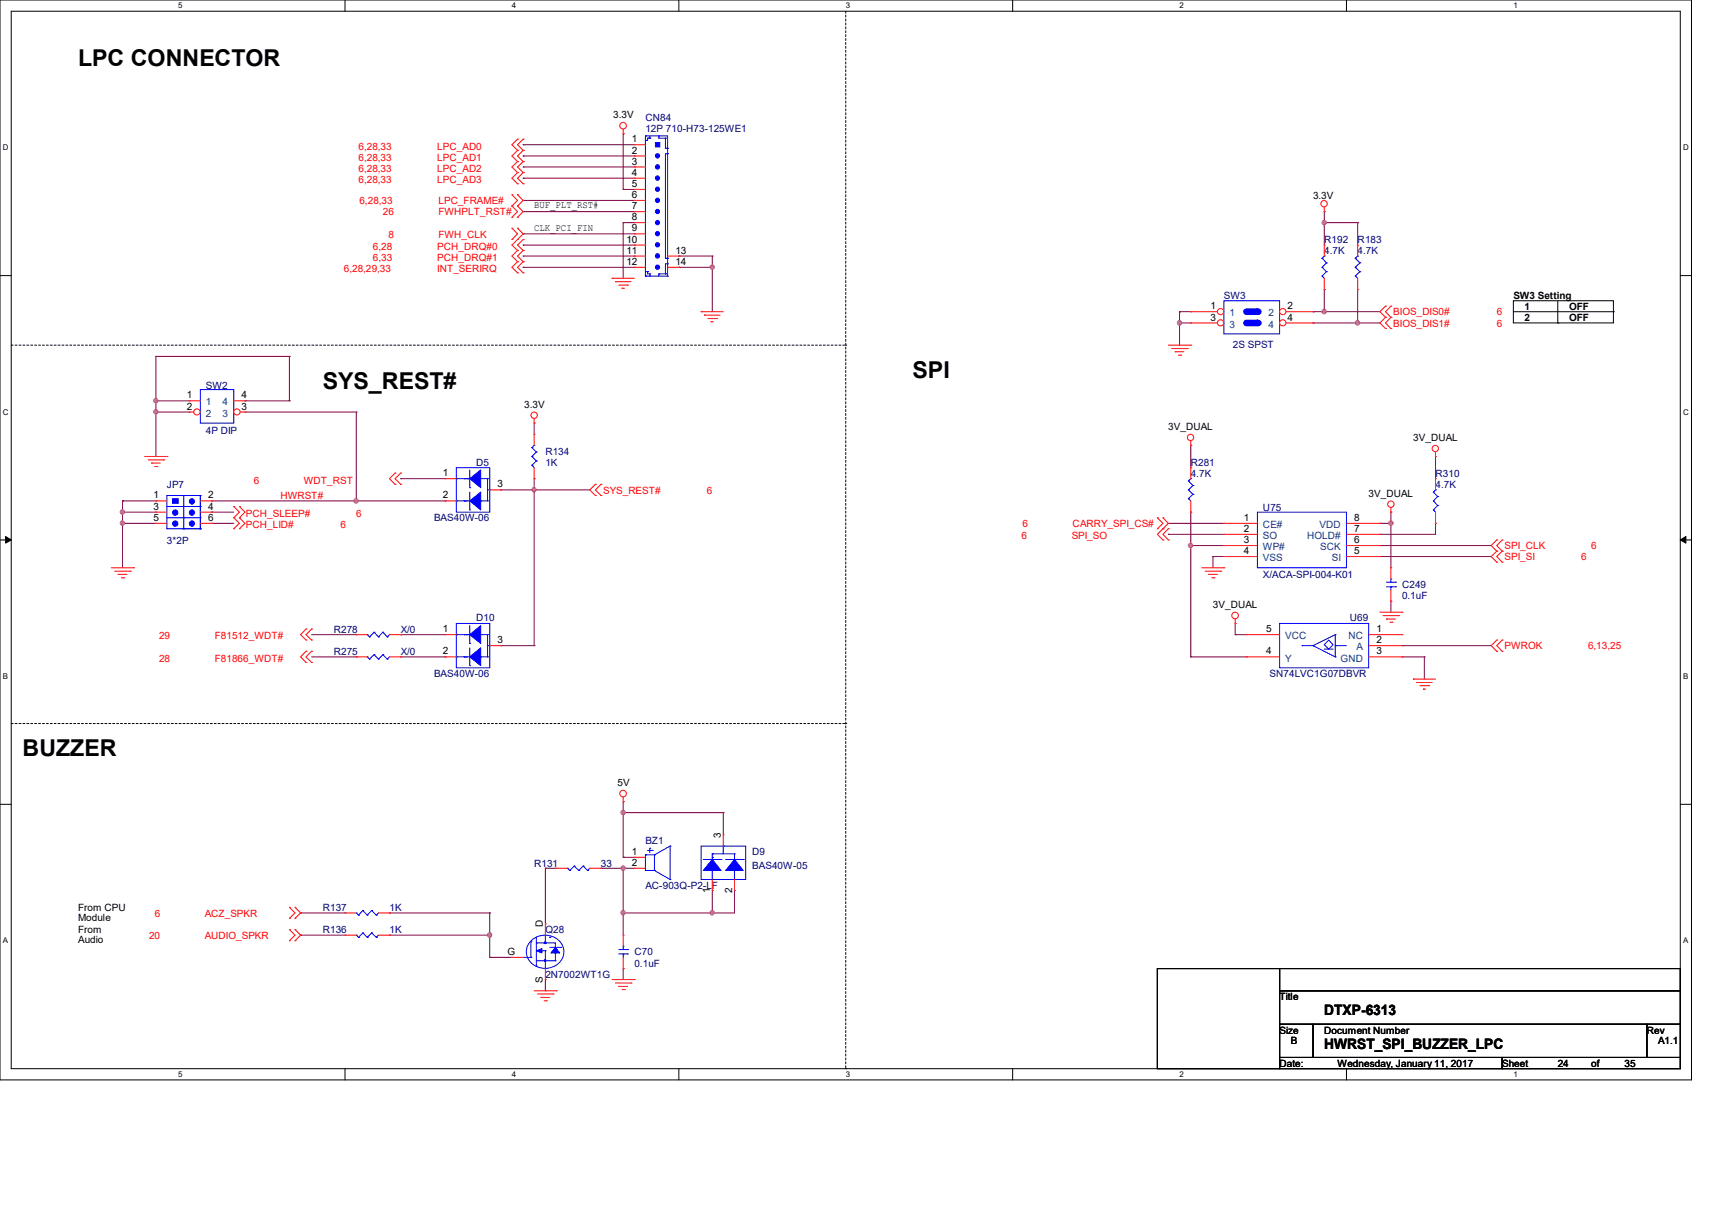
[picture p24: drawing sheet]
<svg xmlns="http://www.w3.org/2000/svg" width="297mm" height="210mm" viewBox="0 0 297 210" stroke-linecap="round" stroke-linejoin="round" font-family="sans-serif">
<defs><g id="words">
<g font-size="4">
<text x="13.5" y="11.5">LPC CONNECTOR</text>
<text x="158.3" y="65.5">SPI</text>
<text x="56" y="67.4">SYS_REST#</text>
<text x="3.9" y="131.1">BUZZER</text>
</g>
<g font-size="2.5">
<text x="229.7" y="176.1">DTXP-6313</text>
<text x="229.7" y="181.9">HWRST_SPI_BUZZER_LPC</text>
</g>
<g font-size="1.7">
<text x="106.4" y="20.5">3.3V</text>
<text x="109.6" y="24.7">1</text>
<text x="109.6" y="26.6">2</text>
<text x="109.6" y="28.5">3</text>
<text x="109.6" y="30.5">4</text>
<text x="109.6" y="32.4">5</text>
<text x="109.6" y="34.3">6</text>
<text x="227.8" y="34.5">3.3V</text>
<text x="92.7" y="36.2">BUF_PLT_RST#</text>
<text x="92.7" y="40">CLK_PCI_FIN</text>
<text x="109.6" y="36.3">7</text>
<text x="109.6" y="38.2">8</text>
<text x="109.6" y="40.1">9</text>
<text x="108.7" y="42.1">10</text>
<text x="108.7" y="44">11</text>
<text x="108.7" y="45.9">12</text>
<text x="117.2" y="44">13</text>
<text x="117.2" y="45.9">14</text>
<text x="210" y="53.6">1</text>
<text x="223.3" y="53.6">2</text>
<text x="262.6" y="51.8">SW3 Setting</text>
<text x="264.5" y="53.8">1</text>
<text x="272.2" y="53.8">OFF</text>
<text x="210" y="55.6">3</text>
<text x="223.3" y="55.6">4</text>
<text x="264.5" y="55.7">2</text>
<text x="272.2" y="55.7">OFF</text>
<text x="32.4" y="71">2</text>
<text x="32.4" y="69.1">1</text>
<text x="41.9" y="71">3</text>
<text x="41.9" y="69.1">4</text>
<text x="90.9" y="70.7">3.3V</text>
<text x="202.7" y="74.6">3V_DUAL</text>
<text x="245.2" y="76.5">3V_DUAL</text>
<text x="76.8" y="82.6">1</text>
<text x="26.6" y="86.4">1</text>
<text x="26.6" y="88.4">3</text>
<text x="36.1" y="86.4">2</text>
<text x="36.1" y="88.4">4</text>
<text x="76.8" y="86.4">2</text>
<text x="86.3" y="84.5">3</text>
<text x="237.4" y="86.2">3V_DUAL</text>
<text x="26.6" y="90.3">5</text>
<text x="36.1" y="90.3">6</text>
<text x="215.8" y="90.3">1</text>
<text x="215.8" y="92.2">2</text>
<text x="215.8" y="94.2">3</text>
<text x="234.9" y="94.2">6</text>
<text x="234.9" y="92.2">7</text>
<text x="234.9" y="90.3">8</text>
<text x="215.8" y="96.1">4</text>
<text x="234.9" y="96.1">5</text>
<text x="210.4" y="105.5">3V_DUAL</text>
<text x="76.8" y="109.6">1</text>
<text x="76.8" y="113.5">2</text>
<text x="86.3" y="111.5">3</text>
<text x="219.7" y="109.6">5</text>
<text x="219.7" y="113.5">4</text>
<text x="238.8" y="109.6">1</text>
<text x="238.8" y="111.5">2</text>
<text x="238.8" y="113.5">3</text>
<text x="107.1" y="136.4">5V</text>
<text x="109.6" y="148.2">1</text>
<text x="125" y="145.4" transform="rotate(-90 125 145.4)">3</text>
<text x="109.6" y="150.2">2</text>
<text x="123.1" y="154.9" transform="rotate(-90 123.1 154.9)">1</text>
<text x="127" y="154.9" transform="rotate(-90 127 154.9)">2</text>
<text x="13.5" y="161.8">From</text>
<text x="13.5" y="158">From CPU</text>
<text x="13.5" y="159.8">Module</text>
<text x="94.2" y="160.8" transform="rotate(-90 94.2 160.8)">D</text>
<text x="13.5" y="163.6">Audio</text>
<text x="88.1" y="165.6">G</text>
<text x="94.2" y="170.5" transform="rotate(-90 94.2 170.5)">S</text>
<text x="222" y="173.4">Title</text>
<text x="222" y="179.2">Size</text>
<text x="229.7" y="179.2">Document Number</text>
<text x="285.7" y="179.2">Rev</text>
<text x="222" y="185">Date:</text>
<text x="223.9" y="181.1">B</text>
<text x="232.1" y="185">Wednesday, January 11, 2017</text>
<text x="260.6" y="185">Sheet</text>
<text x="270.2" y="185">24</text>
<text x="276" y="185">of</text>
<text x="281.8" y="185">35</text>
<text x="287.6" y="181.1">A1.1</text>
</g>
<g font-size="1.7" fill="#000080">
<text x="112" y="20.9">CN84</text>
<text x="112" y="22.9">12P 710-H73-125WE1</text>
<text x="229.7" y="42.2">R192</text>
<text x="229.7" y="44.1">4.7K</text>
<text x="235.5" y="42.2">R183</text>
<text x="235.5" y="44.1">4.7K</text>
<text x="212.3" y="51.8">SW3</text>
<text x="213.9" y="60.3">2S SPST</text>
<text x="35.7" y="67.4">SW2</text>
<text x="35.7" y="75.2">4P DIP</text>
<text x="82.6" y="80.8">D5</text>
<text x="94.6" y="78.8">R134</text>
<text x="94.6" y="80.8">1K</text>
<text x="206.6" y="80.8">R281</text>
<text x="206.6" y="82.7">4.7K</text>
<text x="249" y="82.7">R310</text>
<text x="29" y="84.6">JP7</text>
<text x="219.1" y="88.7">U75</text>
<text x="249" y="84.6">4.7K</text>
<text x="29" y="94.3">3*2P</text>
<text x="75.3" y="90.4">BAS40W-06</text>
<text x="219.1" y="100.3">X/ACA-SPI-004-K01</text>
<text x="82.6" y="107.8">D10</text>
<text x="234.2" y="107.8">U69</text>
<text x="243.2" y="102">C249</text>
<text x="243.2" y="103.9">0.1uF</text>
<text x="57.9" y="109.7">R278</text>
<text x="57.9" y="113.6">R275</text>
<text x="69.5" y="109.7">X/0</text>
<text x="69.5" y="113.6">X/0</text>
<text x="75.3" y="117.4">BAS40W-06</text>
<text x="220.3" y="117.4">SN74LVC1G07DBVR</text>
<text x="112" y="146.4">BZ1</text>
<text x="130.5" y="148.3">D9</text>
<text x="92.7" y="150.3">R131</text>
<text x="104.3" y="150.3">33</text>
<text x="112" y="154.1">AC-903Q-P2-LF</text>
<text x="130.5" y="150.7">BAS40W-05</text>
<text x="56" y="158">R137</text>
<text x="56" y="161.8">R136</text>
<text x="67.6" y="158">1K</text>
<text x="67.6" y="161.8">1K</text>
<text x="94.6" y="161.8">Q28</text>
<text x="110.1" y="165.7">C70</text>
<text x="110.1" y="167.6">0.1uF</text>
<text x="94.6" y="169.6">2N7002WT1G</text>
</g>
<g font-size="1.7" fill="#f00">
<text x="62.2" y="25.9">6,28,33</text>
<text x="62.2" y="27.9">6,28,33</text>
<text x="62.2" y="29.8">6,28,33</text>
<text x="75.9" y="25.9">LPC_AD0</text>
<text x="75.9" y="27.9">LPC_AD1</text>
<text x="75.9" y="29.8">LPC_AD2</text>
<text x="62.2" y="31.7">6,28,33</text>
<text x="62.4" y="35.4">6,28,33</text>
<text x="75.9" y="31.7">LPC_AD3</text>
<text x="76.1" y="35.4">LPC_FRAME#</text>
<text x="66.4" y="37.3">26</text>
<text x="67.4" y="41.2">8</text>
<text x="76.1" y="37.3">FWHPLT_RST#</text>
<text x="76.1" y="41.2">FWH_CLK</text>
<text x="59.6" y="47.2">6,28,29,33</text>
<text x="64.7" y="43.3">6,28</text>
<text x="64.7" y="45.3">6,33</text>
<text x="75.9" y="43.3">PCH_DRQ#0</text>
<text x="75.9" y="45.3">PCH_DRQ#1</text>
<text x="75.9" y="47.2">INT_SERIRQ</text>
<text x="241.7" y="54.7">BIOS_DIS0#</text>
<text x="241.7" y="56.6">BIOS_DIS1#</text>
<text x="259.7" y="54.7">6</text>
<text x="259.7" y="56.6">6</text>
<text x="44" y="83.9">6</text>
<text x="52.7" y="83.9">WDT_RST</text>
<text x="42.7" y="89.7">PCH_SLEEP#</text>
<text x="48.6" y="86.5">HWRST#</text>
<text x="61.8" y="89.7">6</text>
<text x="104.6" y="85.6">SYS_REST#</text>
<text x="122.6" y="85.6">6</text>
<text x="42.7" y="91.6">PCH_LID#</text>
<text x="59.1" y="91.6">6</text>
<text x="177.2" y="93.5">6</text>
<text x="177.4" y="91.4">6</text>
<text x="185.9" y="93.5">SPI_SO</text>
<text x="186.1" y="91.4">CARRY_SPI_CS#</text>
<text x="261" y="95.2">SPI_CLK</text>
<text x="276.1" y="95.2">6</text>
<text x="261" y="97.2">SPI_SI</text>
<text x="274.3" y="97.2">6</text>
<text x="27.6" y="110.9">29</text>
<text x="37.3" y="110.9">F81512_WDT#</text>
<text x="261" y="112.6">PWROK</text>
<text x="275.5" y="112.6">6,13,25</text>
<text x="27.6" y="114.8">28</text>
<text x="37.3" y="114.8">F81866_WDT#</text>
<text x="26.8" y="159">6</text>
<text x="35.5" y="159">ACZ_SPKR</text>
<text x="25.9" y="162.8">20</text>
<text x="35.5" y="162.8">AUDIO_SPKR</text>
</g>
<g font-size="1.7" fill="#004080">
<text x="213.3" y="54.9">1</text>
<text x="213.3" y="56.8">3</text>
<text x="220" y="54.9">2</text>
<text x="220" y="56.8">4</text>
<text x="35.7" y="70.3">1</text>
<text x="38.6" y="70.3">4</text>
<text x="35.7" y="72.3">2</text>
<text x="38.6" y="72.3">3</text>
<text x="219.1" y="91.6">CE#</text>
<text x="219.1" y="93.5">SO</text>
<text x="219.1" y="95.4">WP#</text>
<text x="226.8" y="93.5">HOLD#</text>
<text x="228.9" y="91.6">VDD</text>
<text x="229.1" y="95.4">SCK</text>
<text x="219.1" y="97.3">VSS</text>
<text x="231" y="97.3">SI</text>
<text x="223" y="110.9">VCC</text>
<text x="233.9" y="110.9">NC</text>
<text x="235.3" y="112.8">A</text>
<text x="223" y="114.7">Y</text>
<text x="232.6" y="114.7">GND</text>
</g>
<g font-size="1.4">
<text x="30.9" y="1.4">5</text>
<text x="88.8" y="1.4">4</text>
<text x="146.7" y="1.4">3</text>
<text x="204.6" y="1.4">2</text>
<text x="262.6" y="1.4">1</text>
<text x=".5" y="26.1">D</text>
<text x="292" y="26.1">D</text>
<text x=".5" y="71.9">C</text>
<text x="292" y="71.9">C</text>
<text x=".5" y="117.8">B</text>
<text x="292" y="117.8">B</text>
<text x=".5" y="163.6">A</text>
<text x="292" y="163.6">A</text>
<text x="30.9" y="186.8">5</text>
<text x="88.8" y="186.8">4</text>
<text x="146.7" y="186.8">3</text>
<text x="204.6" y="186.8">2</text>
<text x="262.6" y="186.8">1</text>
</g>
</g></defs>
<path d="M0 0h293.5v187.3h-293.5zM1.9 1.9h289.6v183.4h-289.6z" fill="none" stroke="#000" stroke-width=".17"/>
<g fill="#fff">
<path d="M30.9 .2h.8v1.5h-.8z"/>
<path d="M30.9 185.5h.8v1.6h-.8z"/>
</g>
<path d="M59.9 0v1.9M59.9 185.3v2" fill="none" stroke="#000" stroke-width=".17"/>
<g fill="#fff">
<path d="M88.8 .2h.8v1.5h-.8z"/>
<path d="M88.8 185.5h.8v1.6h-.8z"/>
</g>
<path d="M117.8 0v1.9M117.8 185.3v2" fill="none" stroke="#000" stroke-width=".17"/>
<g fill="#fff">
<path d="M146.7 .2h.8v1.5h-.8z"/>
<path d="M146.7 185.5h.8v1.6h-.8z"/>
</g>
<path d="M175.7 0v1.9M175.7 185.3v2" fill="none" stroke="#000" stroke-width=".17"/>
<g fill="#fff">
<path d="M204.6 .2h.8v1.5h-.8z"/>
<path d="M204.6 185.5h.8v1.6h-.8z"/>
</g>
<path d="M233.6 0v1.9M233.6 185.3v2" fill="none" stroke="#000" stroke-width=".17"/>
<g fill="#fff">
<path d="M262.6 .2h.7v1.5h-.7z"/>
<path d="M262.6 185.5h.7v1.6h-.7z"/>
<path d="M.5 24.8h1v1.6h-1z"/>
<path d="M292 24.8h1v1.6h-1z"/>
<path d="M.5 70.7h1v1.5h-1z"/>
<path d="M292 70.7h1v1.5h-1z"/>
</g>
<path d="M0 47.8h1.9M291.5 47.8h2" fill="none" stroke="#000" stroke-width=".17"/>
<g fill="#fff">
<path d="M.5 116.5h.9v1.6h-.9z"/>
<path d="M292 116.5h.9v1.6h-.9z"/>
</g>
<path d="M0 93.6h1.9M291.5 93.6h2" fill="none" stroke="#000" stroke-width=".17"/>
<path d="M1 93l.9 .6-.9 .6zM291.5 93.6l1-.6v1.2z" fill="#000" stroke="#000" stroke-width=".17"/>
<g fill="#fff">
<path d="M.5 162.4h.9v1.5h-.9z"/>
<path d="M292 162.4h.9v1.5h-.9z"/>
</g>
<g fill="none" stroke="#000" stroke-width=".17">
<path d="M262.6 52.2h17.3v3.8h-17.3zM262.6 54.1h17.3M270.3 56h.1M270.3 52.2v3.8M279.9 54.1h.1M0 139.5h1.9M291.5 139.5h2M200.8 168h21.2v17.3h-21.2zM222 168h69.5v3.8h-69.5zM222 171.8h69.5v5.8h-69.5zM222 177.6h5.8v5.8h-5.8zM227.8 177.6h57.9v5.8h-57.9z"/>
<path d="M285.7 177.6h5.8v5.8h-5.8zM222 183.4h38.6v1.9h-38.6zM260.6 183.4h30.9v1.9h-30.9z"/>
</g>
<path d="M146.7 1.9v183.4M1.9 59.9h144.8M146.7 59.9h.1M1.9 125.5h144.8M146.7 125.5h.1M146.7 185.3h.1" fill="none" stroke="#000" stroke-width=".17" stroke-dasharray=".3"/>
<g fill="none" stroke="#800040" stroke-width=".17">
<path d="M90.8 30.9h.1M90.8 29h.1M90.8 27.1h.1M90.8 36.7h.1M90.8 34.8h.1M90.8 25.1h.1M90.8 30.9h19.3M90.8 29h19.3M90.8 27.1h19.3M90.8 36.7h19.3M90.8 34.8h19.3M90.8 25.1h19.3"/>
<path d="M108.1 23.2h.1M108.1 32.9h.1M108.1 38.6h.1M108.1 23.2v9.7M108.1 38.6v9.7M108.1 32.9h2M108.1 38.6h2M229.7 36.7h.1M229.7 38.6h.1M229.7 38.6h5.8M229.7 36.7v5.8M235.5 38.6h.1"/>
<path d="M235.5 38.6v3.9M90.8 44.4h.1M90.8 46.4h.1M90.8 40.6h.1M90.8 42.5h.1M90.8 44.4h19.3M90.8 46.4h19.3M90.8 40.6h19.3M90.8 42.5h19.3M117.8 44.4h.1M117.8 46.4h.1M117.8 44.4h5.8"/>
<path d="M117.8 46.4h5.8M123.6 44.4h.1M123.6 46.4h.1M123.6 44.4v9.7M204.6 54.1h.1M204.6 56h.1M204.6 56h2M204.6 54.1h2M204.6 54.1v5.8M227.8 56h.1M227.8 54.1h.1M227.8 56h11.6"/>
<path d="M227.8 54.1h11.6M229.7 54.1h.1M229.7 50.2h.1M229.7 50.2v3.9M235.5 50.2h.1M235.5 56h.1M235.5 50.2v5.8M27.1 69.5h.1M27.1 71.5h.1M27.1 61.8h.1M27.1 69.5h5.8M27.1 61.8v17.4"/>
<path d="M27.1 71.5h5.8M27.1 61.8h23.1M42.5 69.5h.1M42.5 69.5h7.7M42.5 71.5h19.3M50.2 61.8h.1M50.2 69.5h.1M50.2 61.8v7.7M61.8 71.5h.1M61.8 71.5v15.4M92.7 73.4h.1M92.7 73.4v1.9"/>
<path d="M206.6 77.2h.1M206.6 77.2v3.9M249 79.2h.1M249 79.2v3.8M21.3 86.9h.1M21.3 88.8h.1M21.3 90.8h.1M21.3 90.8h5.8M21.3 86.9h5.8M21.3 86.9v11.6M21.3 88.8h5.8M36.7 88.8h.1"/>
<path d="M36.7 90.8h.1M36.7 90.8h3.9M36.7 86.9h40.5M36.7 88.8h3.9M61.8 86.9h.1M69.5 83h.1M69.5 83h7.7M77.2 86.9h.1M86.9 85h.1M86.9 85h15.4M92.7 83h.1M92.7 85h.1"/>
<path d="M92.7 83v29M202.7 90.8h.1M202.7 92.7h.1M202.7 90.8h9.6M202.7 92.7h9.6M206.6 94.6h.1M206.6 88.8h.1M206.6 94.6h5.7M206.6 88.8v25.1M210.4 96.5h.1M210.4 96.5v2M210.4 96.5h1.9"/>
<path d="M239.4 90.8h.1M239.4 92.7h.1M239.4 94.6h.1M239.4 96.5h.1M239.4 90.8h1.9M239.4 94.6h19.3M239.4 96.5h19.3M241.3 88.8h.1M241.3 90.8h.1M241.3 88.8v9.7M249 90.8h.1M249 90.8v1.9h-9.6"/>
<path d="M54.1 110.1h7.7M54.1 113.9h7.7M61.8 110.1h.1M61.8 113.9h.1M69.5 110.1h.1M69.5 110.1h7.7M69.5 113.9h7.7M77.2 113.9h.1M86.9 112h.1M86.9 112h5.8M92.7 112h.1M206.6 113.9h.1"/>
<path d="M206.6 113.9h9.6M214.3 110.1h.1M214.3 108.1h.1M214.3 110.1h1.9M214.3 108.1v2M241.3 104.3h.1M241.3 104.3v1.9M243.2 112h.1M243.2 113.9h.1M243.2 112h15.5M243.2 113.9h3.9M247.1 113.9h.1"/>
<path d="M247.1 113.9v3.9M108.1 139h.1M108.1 139v9.7M52.2 158.3h.1M52.2 158.3h7.7M67.6 158.3h.1M67.6 158.3h17.4M85 158.3h.1M85 158.3v7.7M94.6 150.6h.1M94.6 150.6h1.9M94.6 150.6v9.6"/>
<path d="M104.3 150.6h.1M104.3 150.6h5.8M108.1 158.3h.1M108.1 148.7h.1M108.1 140.9h.1M108.1 150.6h.1M108.1 148.7h2M108.1 150.6v11.6M108.1 140.9h17.4M123.6 158.3h.1M123.6 154.4h.1M123.6 154.4v3.9"/>
<path d="M125.5 140.9h.1M125.5 140.9v3.9M127.4 154.4h.1M127.4 154.4v3.9h-19.3M52.2 162.2h.1M52.2 162.2h7.7M67.6 162.2h.1M67.6 162.2h17.4M85 166h.1M85 162.2h.1M85 166h3.8M94.6 171.8h.1"/>
<path d="M94.6 169.9v1.9M108.1 168h.1M108.1 168v1.9"/>
</g>
<g fill="#f0f" stroke="#f0f" stroke-width=".17">
<circle cx="123.5" cy="158.3" r=".37"/>
<circle cx="108.1" cy="158.3" r=".37"/>
<circle cx="108.1" cy="140.9" r=".37"/>
<circle cx="108.1" cy="150.6" r=".37"/>
<circle cx="84.9" cy="162.2" r=".37"/>
<circle cx="206.5" cy="94.6" r=".38"/>
<circle cx="241.3" cy="90.7" r=".38"/>
<circle cx="235.5" cy="56" r=".38"/>
<circle cx="204.6" cy="56" r=".37"/>
<circle cx="229.7" cy="38.6" r=".37"/>
<circle cx="229.7" cy="54" r=".37"/>
<circle cx="92.6" cy="84.9" r=".37"/>
<circle cx="21.2" cy="88.8" r=".37"/>
<circle cx="21.2" cy="90.7" r=".37"/>
<circle cx="27" cy="71.4" r=".37"/>
<circle cx="27" cy="69.5" r=".37"/>
<circle cx="61.8" cy="86.9" r=".38"/>
<circle cx="123.5" cy="46.3" r=".37"/>
</g>
<g fill="none" stroke="#f00" stroke-width=".17">
<path d="M88.8 35.7h.1M88.8 33.8h.1M88.8 37.7h.1M88.8 39.6h.1M88.8 33.8l1 1-1 .9M88.8 35.7l1 1-1 1M88.8 39.6l1 1-1 .9M89.8 24.1h.1M89.8 26.1h.1M89.8 28h.1M89.8 29.9h.1M89.8 31.9h.1"/>
<path d="M89.8 33.8h.1M89.8 35.7h.1M89.8 37.7h.1M89.8 39.6h.1M89.8 24.1l-1 1 1 1M89.8 26.1l-1 1 1 .9M89.8 28l-1 1 1 .9M89.8 29.9l-1 1 1 1M89.8 39.6l1 1-2 1.9 1 .9M89.8 33.8l1 1-1 .9M89.8 35.7l1 1-1 1M90.8 24.1h.1"/>
<path d="M90.8 26.1h.1M90.8 28h.1M90.8 29.9h.1M90.8 31.9h.1M90.8 24.1l-1 1 1 1M90.8 26.1l-1 1 1 .9M90.8 28l-1 1 1 .9M90.8 29.9l-1 1 1 1M108.1 23.2h.1M108.1 22.4v.8M229.7 36.7h.1M229.7 35.9v.8"/>
<path d="M88.8 41.5h.1M89.8 41.5h.1M89.8 43.4h.1M89.8 45.4h.1M89.8 47.3h.1M89.8 43.4l-1 1 1 1M89.8 45.4l-1 1 1 .9M90.8 41.5h.1M90.8 43.4h.1M90.8 45.4h.1M90.8 47.3h.1M90.8 41.5l-1 1 1 .9"/>
<path d="M90.8 43.4l-1 1 1 1M90.8 45.4l-1 1 1 .9M106.2 48.3h.1M106.2 48.3h3.9M106.8 48.9h.1M106.8 48.9h2.7M107.4 49.4h1.5M107.9 50h.1M107.9 50h.4M108.9 49.4h.1M121.6 54.1h.1M121.6 54.1h3.9"/>
<path d="M122.2 54.7h.1M122.2 54.7h2.7M122.8 55.2h1.5M123.4 55.8h.1M123.4 55.8h.3M124.3 55.2h.1M202.7 59.9h3.9M206.6 59.9h.1M229.7 50.2h.1M229.7 42.5h.1M229.7 42.5v1.9M229.7 48.3v1.9"/>
<path d="M235.5 50.2h.1M235.5 42.5h.1M235.5 42.5v1.9M235.5 48.3v1.9M240.4 53.1h.1M240.4 55h.1M240.4 57h.1M240.4 53.1l-1 1 1 .9M240.4 55l-1 1 1 1M241.3 55h.1M241.3 53.1h.1M241.3 57h.1"/>
<path d="M241.3 53.1l-.9 1 .9 .9M241.3 55l-.9 1 .9 1M25.1 79.2h3.9M25.7 79.8h2.7M28.4 79.8h.1M29 79.2h.1M92.7 73.4h.1M92.7 72.6v.8M203.3 60.5h2.7M203.9 61h.1M203.9 61h1.5M204.4 61.6h.5"/>
<path d="M204.9 61.6h.1M206 60.5h.1M206.6 77.2h.1M206.6 76.5v.7M249 79.2h.1M249 78.4v.8M19.3 98.5h3.9M19.9 99.1h2.7M20.5 99.6h.1M20.5 99.6h1.5M22.6 99.1h.1M23.2 98.5h.1"/>
<path d="M26.3 80.3h.1M26.3 80.3h1.5M26.8 80.9h.4M27.2 80.9h.1M40.6 87.8h.1M40.6 89.8h.1M40.6 91.7h.1M40.6 87.8l.9 1-.9 1M40.6 89.8l.9 1-.9 .9M41.5 87.8h.1M41.5 89.8h.1M41.5 91.7h.1"/>
<path d="M41.5 87.8l1 1-1 1M41.5 89.8l1 1-1 .9M68.5 82h.1M68.5 84h.1M68.5 82l-.9 1 .9 1M69.5 82h.1M69.5 84h.1M69.5 82l-1 1 1 1M103.3 84h.1M103.3 85.9h.1M103.3 84l-1 1 1 .9M104.3 85.9h.1"/>
<path d="M104.3 84h.1M104.3 84l-1 1 1 .9M200.8 91.7h.1M200.8 89.8h.1M200.8 89.8l1 1-1 .9M201.8 89.8h.1M201.8 91.7h.1M201.8 93.6h.1M201.8 89.8l.9 1-1.9 1.9 1 .9M202.7 91.7h.1M202.7 93.6h.1M202.7 91.7l-.9 1 .9 .9"/>
<path d="M208.5 98.5h3.8M209.1 99.1h2.7M209.7 99.6h.1M209.7 99.6h1.5M211.8 99.1h.1M212.3 98.5h.1M212.3 90.8h.1M212.3 92.7h.1M212.3 94.6h.1M212.3 96.5h.1M212.3 90.8h5.8M212.3 92.7h5.8"/>
<path d="M212.3 94.6h5.8M212.3 96.5h5.8M233.6 90.8h5.8M233.6 92.7h5.8M233.6 94.6h5.8M233.6 96.5h5.8M239.4 96.5h.1M239.4 94.6h.1M239.4 92.7h.1M239.4 90.8h.1M241.3 88.8h.1M241.3 88.1v.7"/>
<path d="M259.7 93.6h.1M259.7 95.6h.1M259.7 97.5h.1M259.7 93.6l-1 1 1 1M259.7 95.6l-1 .9 1 1M260.6 95.6h.1M260.6 93.6h.1M260.6 97.5h.1M260.6 93.6l-.9 1 .9 1M260.6 95.6l-.9 .9 .9 1M21 100.2h.5M21.5 100.2h.1"/>
<path d="M53.1 109.1h.1M53.1 111h.1M53.1 112.9h.1M53.1 114.9h.1M53.1 109.1l-.9 1 .9 .9M53.1 112.9l-.9 1 .9 1M54.1 109.1h.1M54.1 111h.1M54.1 112.9h.1M54.1 114.9h.1M54.1 109.1l-1 1 1 .9M54.1 112.9l-1 1 1 1"/>
<path d="M61.8 110.1h.1M61.8 113.9h.1M61.8 110.1h1.9M61.8 113.9h1.9M67.6 110.1h1.9M67.6 113.9h1.9M69.5 110.1h.1M69.5 113.9h.1M210.2 100.2h.4M210.6 100.2h.1M214.3 108.1h.1M214.3 107.4v.7"/>
<path d="M216.2 110.1h.1M216.2 113.9h.1M216.2 110.1h5.8M216.2 113.9h5.8M237.4 110.1h5.8M237.4 112h5.8M237.4 113.9h5.8M239.4 106.2h3.8M239.9 106.8h2.8M240.5 107.4h.1M240.5 107.4h1.6M241.1 107.9h.4"/>
<path d="M241.5 107.9h.1M242.7 106.8h.1M243.2 106.2h.1M243.2 110.1h.1M243.2 112h.1M243.2 113.9h.1M245.2 117.8h.1M245.2 117.8h3.8M245.7 118.4h.1M245.7 118.4h2.8M246.3 118.9h1.6M246.9 119.5h.1"/>
<path d="M246.9 119.5h.4M247.9 118.9h.1M259.7 111h.1M259.7 112.9h.1M259.7 111l-1 1 1 .9M260.6 112.9h.1M260.6 111h.1M260.6 111l-.9 1 .9 .9M108.1 139h.1M108.1 138.2v.8M50.2 159.3h.1M50.2 157.4h.1"/>
<path d="M50.2 157.4l1 .9-1 1M51.2 157.4h.1M51.2 159.3h.1M51.2 157.4l1 .9-1 1M59.9 158.3h.1M59.9 158.3h1.9M65.7 158.3h1.9M67.6 158.3h.1M110.1 148.7h.1M110.1 150.6h.1M110.1 148.7h1.9M110.1 150.6h1.9"/>
<path d="M123.6 154.4h.1M123.6 152.5v1.9M125.5 144.8h.1M125.5 144.8v1.9M127.4 154.4h.1M127.4 152.5v1.9M50.2 163.2h.1M50.2 161.2h.1M50.2 161.2l1 1-1 1M51.2 161.2h.1M51.2 163.2h.1M51.2 161.2l1 1-1 1"/>
<path d="M92.7 171.8h3.8M93.3 172.4h2.7M93.9 173h.1M93.9 173h1.5M94.4 173.6h.4M94.8 173.6h.1M96 172.4h.1M96.5 171.8h.1M106.2 169.9h3.9M106.8 170.5h2.7M107.4 171.1h.1M107.4 171.1h1.5"/>
<path d="M107.9 171.6h.4M108.1 168h.1M108.1 162.2h.1M108.1 162.2v1.9M108.1 166v2M108.3 171.6h.1M109.5 170.5h.1M110.1 169.9h.1"/>
<circle cx="108.1" cy="21.8" r=".57"/>
<circle cx="229.7" cy="35.3" r=".55"/>
<circle cx="92.7" cy="72" r=".55"/>
<circle cx="206.5" cy="75.9" r=".55"/>
<circle cx="249" cy="77.8" r=".55"/>
<circle cx="241.3" cy="87.4" r=".55"/>
<circle cx="214.3" cy="106.7" r=".57"/>
<circle cx="108.1" cy="137.6" r=".57"/>
</g>
<g fill="none" stroke="#00f" stroke-width=".17">
<path d="M212.3 52.2h9.7v5.7h-9.7zM229.4 44.8h.1M229.4 47.9h.1M229.4 46.4h.1M229.4 44.8l.7 .8M229.4 47.9l.3 .4M229.4 46.4l.7 .7M229.7 44.4h.1M229.7 44.4l-.3 .4M230.1 47.1h.1M230.1 45.6h.1M230.1 47.1l-.7 .8"/>
<path d="M230.1 45.6l-.7 .8M235.1 44.8h.1M235.1 47.9h.1M235.1 46.4h.1M235.1 44.8l.8 .8M235.1 47.9l.4 .4M235.1 46.4l.8 .7M235.5 44.4h.1M235.5 44.4l-.4 .4M235.9 47.1h.1M235.9 45.6h.1M235.9 47.1l-.8 .8"/>
<path d="M235.9 45.6l-.8 .8M218.1 88.8h15.5v9.7h-15.5zM63.7 110.1h.1M63.7 113.9h.1M63.7 110.1l.4 .3M63.7 113.9l.4 .4M64.1 110.4h.1M64.1 114.3h.1M64.9 109.6h.1M64.9 113.5h.1M64.9 109.6l-.8 .8M64.9 109.6l.8 .8"/>
<path d="M64.9 113.5l-.8 .8M64.9 113.5l.8 .8M65.7 110.4h.1M65.7 114.3h.1M66.4 109.6h.1M66.4 113.5h.1M66.4 109.6l.8 .8M66.4 109.6l-.7 .8M66.4 113.5l.8 .8M66.4 113.5l-.7 .8M67.2 110.4h.1M67.2 114.3h.1"/>
<path d="M67.6 110.1l-.4 .3M67.6 113.9l-.4 .4M222 108.1h15.4v7.7h-15.4zM225.9 112h.1M225.9 112h1.9M227.8 112h.1M227.8 112l3.8 1.9M229.7 112.6h1.6M230.5 111l.8 .8-.8 .8-.8-.8zM231.6 113.9h.1M231.6 110.1h.1M231.6 112h.1"/>
<path d="M231.6 110.1v3.8M231.6 110.1l-3.8 1.9M231.6 112h2M61.8 158.3h.1M61.8 158.3l.4 .4M62.2 158.7h.1M62.9 157.9h.1M62.9 157.9l-.7 .8M62.9 157.9l.8 .8M63.7 158.7h.1M64.5 157.9h.1M64.5 157.9l.8 .8"/>
<path d="M64.5 157.9l-.8 .8M65.3 158.7h.1M65.7 158.3l-.4 .4M112 148.3h.1M112 151h.1M112 148.3h1.5M112 148.3v2.7M112 151h1.5M112.4 147.5h.8M112.7 147.1h.1M112.7 147.1v.8M113.2 147.5h.1"/>
<path d="M113.5 151h.1M113.5 148.3h.1M113.5 151l2.7 1.5M113.5 148.3v2.7M116.2 146.7h.1M116.2 152.5h.1M116.2 146.7l-2.7 1.6M116.2 146.7v5.8M121.6 146.7h7.8v5.8h-7.8zM122 149.1h3.1M123.6 150.6h.1M123.6 148.7h.1"/>
<path d="M123.6 148.1h.1M123.6 148.1v1.1M123.6 150.6v1.9M123.6 148.1h3.8M125.1 149.1h.1M125.5 146.7h.1M125.5 146.7v1.4M125.9 149.1h3M127.4 150.6h.1M127.4 148.1h.1M127.4 148.1v1M127.4 150.6v1.9"/>
<path d="M128.9 149.1h.1M107.4 164.7h1.5M107.4 165.4h1.5M108.1 164.1h.1M108.1 165.4h.1M108.1 164.1v.6M108.1 165.4v.6M108.9 164.7h.1M108.9 165.4h.1"/>
</g>
<g fill="#00f" stroke="#00f" stroke-width=".17">
<path d="M123.6 149.1l1.5 1.9h-3.1z" fill-rule="evenodd"/>
<path d="M127.4 149.1l1.5 1.9h-3z" fill-rule="evenodd"/>
</g>
<path d="M216.2 54.1h1.9" fill="none" stroke="#00f" stroke-width="1.1"/>
<circle cx="218.1" cy="54.1" r=".57" fill="#00f"/>
<path d="M216.2 56h1.9" fill="none" stroke="#00f" stroke-width="1.1"/>
<circle cx="218.1" cy="56" r=".57" fill="#00f"/>
<circle cx="211.8" cy="54" r=".54" fill="#fff" stroke="#f00" stroke-width=".17"/>
<path d="M206.6 54.1h.1M206.6 54.1h4.6" fill="none" stroke="#f00" stroke-width=".17"/>
<circle cx="222.6" cy="54" r=".54" fill="#fff" stroke="#f00" stroke-width=".17"/>
<path d="M223.1 54.1h4.7M227.8 54.1h.1" fill="none" stroke="#f00" stroke-width=".17"/>
<circle cx="211.8" cy="56" r=".54" fill="#fff" stroke="#f00" stroke-width=".17"/>
<path d="M206.6 56h.1M206.6 56h4.6" fill="none" stroke="#f00" stroke-width=".17"/>
<circle cx="222.6" cy="56" r=".54" fill="#fff" stroke="#f00" stroke-width=".17"/>
<g fill="none" stroke="#f00" stroke-width=".17">
<path d="M223.1 56h4.7M227.8 56h.1M92.7 75.3h.1M92.7 75.3v1.9M27.1 86.9h.1M27.1 88.8h.1M27.1 90.8h.1M27.1 86.9h1.9M27.1 88.8h1.9M27.1 90.8h1.9M34.8 86.9h1.9M34.8 88.8h1.9"/>
<path d="M34.8 90.8h1.9M36.7 86.9h.1M36.7 88.8h.1M36.7 90.8h.1M77.2 83h.1M77.2 86.9h.1M77.2 86.9h2M77.2 83h2M85 85h1.9M86.9 85h.1M92.7 83h.1M92.7 81.1v1.9"/>
<path d="M206.6 88.8h.1M206.6 81.1h.1M206.6 81.1v1.9M206.6 86.9v1.9M249 90.8h.1M249 83h.1M249 83v2M249 88.8v2M96.5 150.6h.1M96.5 150.6h2M102.3 150.6h2M104.3 150.6h.1"/>
<path d="M59.9 162.2h.1M59.9 162.2h1.9M65.7 162.2h1.9M67.6 162.2h.1M88.8 166h.1M88.8 166h2M94.6 160.2h.1M94.6 169.9h.1M94.6 160.2v2M94.6 168v1.9"/>
</g>
<g fill="none" stroke="#00f" stroke-width=".17">
<path d="M34.8 67.6h5.8v5.8h-5.8zM92.3 77.6h.1M92.3 79.2h.1M92.3 77.6l.7 .8M92.3 79.2l.7 .7M92.7 77.2h.1M92.7 77.2l-.4 .4M93 79.9h.1M93 78.4h.1M93 79.9l-.7 .8M93 78.4l-.7 .8M29 91.7h.1"/>
<path d="M29 87.8h5.8M29 89.8h5.8M29 91.7h5.8M31.7 91.7h.1M31.9 85.9h.1M31.9 87.8h.1M31.9 89.8h.1M31.9 91.7h.1M31.9 85.9v5.8M34.6 91.7h.1M34.8 91.7h.1M34.8 85.9h.1"/>
<path d="M34.8 87.8h.1M34.8 89.8h.1M34.8 85.9h-5.8v5.8M34.8 85.9v5.8M79.2 81.1h5.8v7.7h-5.8zM79.2 83h.1M79.2 86.9h.1M79.2 86.9h2.3M79.2 83h2.5M80.5 86.9h.1M80.5 83h.1M81.1 83h.1"/>
<path d="M81.5 84.6h.1M81.5 88.4h.1M81.5 81.5v3.1M81.5 85.3v3.1M83.4 86.9h.1M83.4 86.9h1.2M83.4 83h1.2M84.6 83h.1M84.6 86.9h.1M84.6 83v3.9M84.6 85h.4M85 85h.1"/>
<path d="M92.3 80.7h.1M92.3 80.7l.4 .4M206.2 83.4h.1M206.2 86.5h.1M206.2 85h.1M206.2 83.4l.8 .8M206.2 86.5l.4 .4M206.2 85l.8 .7M206.6 83h.1M206.6 83l-.4 .4M207 85.7h.1M207 84.2h.1"/>
<path d="M207 85.7l-.8 .8M207 84.2l-.8 .8M248.7 85.3h.1M248.7 88.4h.1M248.7 86.9h.1M248.7 85.3l.7 .8M248.7 88.4l.3 .4M248.7 86.9l.7 .8M249 85h.1M249 85l-.3 .3M249.4 87.7h.1M249.4 86.1h.1"/>
<path d="M249.4 87.7l-.7 .7M249.4 86.1l-.7 .8M98.5 150.6h.1M98.5 150.6l.3 .4M98.8 151h.1M99.6 150.2h.1M99.6 150.2l-.8 .8M99.6 150.2l.8 .8M100.4 151h.1M101.2 150.2h.1M101.2 150.2l.7 .8M101.2 150.2l-.8 .8"/>
<path d="M101.9 151h.1M102.3 150.6l-.4 .4M61.8 162.2h.1M61.8 162.2l.4 .4M62.2 162.6h.1M62.9 161.8h.1M62.9 161.8l-.7 .8M62.9 161.8l.8 .8M63.7 162.6h.1M64.5 161.8h.1M64.5 161.8l.8 .8M64.5 161.8l-.8 .8"/>
<path d="M65.3 162.6h.1M65.7 162.2l-.4 .4M90.8 166h1.3M92 163.3a3.4 3.4 0 0 1 5.7 1.1 3.2 3.2 0 0 1-1.3 3 3.2 3.2 0 0 1-3.3 .2 2.71 2.71 0 0 1-1.1-4.3zM92.1 166h.1M92.1 163.3h.1M92.1 163.3v2.7M93 167.6h.1M93 163.5h.1M93 162.6v5M93 163.5h3.4v1M93 166.6h3.4"/>
<path d="M94 164.9h.6M94.6 163.5h.1M94.6 164.9h.1M94.6 168h.1M94.6 162.2v1.3M94.6 164.9v3.1M95.4 162.6h.1M95.4 164.3h1.9M96.4 166.6h.1M96.4 164.5h.1M96.4 165.3h.1M96.4 165.3v1.3"/>
<path d="M97.3 164.3h.1"/>
</g>
<g fill="#00f" stroke="#00f" stroke-width=".17">
<path d="M96.4 164.3l.7 1h-1.5z"/>
<path d="M29.9 86.5h1v.8h-1z" fill-rule="evenodd"/>
<path d="M81.5 83l1.9-1.5v3.1z" fill-rule="evenodd"/>
<path d="M81.5 86.9l1.9-1.6v3.1z" fill-rule="evenodd"/>
<path d="M93 164.9l1-.4v.8z" fill-rule="evenodd"/>
<circle cx="30.4" cy="88.9" r=".47"/>
<circle cx="30.4" cy="90.8" r=".47"/>
<circle cx="33.3" cy="88.9" r=".46"/>
<circle cx="33.3" cy="90.8" r=".46"/>
<circle cx="33.3" cy="87" r=".46"/>
<circle cx="94.6" cy="163.5" r=".17"/>
<circle cx="94.6" cy="166.6" r=".17"/>
</g>
<circle cx="34.2" cy="71.4" r=".54" fill="#fff" stroke="#f00" stroke-width=".17"/>
<path d="M32.9 71.5h.1M32.9 71.5h.7" fill="none" stroke="#f00" stroke-width=".17"/>
<circle cx="41.1" cy="71.4" r=".54" fill="#fff" stroke="#f00" stroke-width=".17"/>
<g fill="none" stroke="#f00" stroke-width=".17">
<path d="M110.1 25.1h.1M110.1 27.1h.1M110.1 29h.1M110.1 30.9h.1M110.1 32.9h.1M110.1 34.8h.1M110.1 36.7h.1M110.1 38.6h.1M110.1 25.1h1.9M110.1 27.1h1.9M110.1 29h1.9M110.1 30.9h1.9"/>
<path d="M110.1 32.9h1.9M110.1 34.8h1.9M110.1 36.7h1.9M110.1 38.6h1.9M110.1 40.6h.1M110.1 42.5h.1M110.1 44.4h.1M110.1 46.4h.1M110.1 40.6h1.9M110.1 42.5h1.9M110.1 44.4h1.9M110.1 46.4h1.9"/>
<path d="M115.8 44.4h2M115.8 46.4h2M117.8 44.4h.1M117.8 46.4h.1M32.9 69.5h.1M32.9 69.5h1.9M40.6 69.5h1.9M41.7 71.5h.8M42.5 71.5h.1M42.5 69.5h.1M241.3 98.5h.1M241.3 98.5v1.9"/>
<path d="M77.2 110.1h.1M77.2 113.9h.1M77.2 110.1h2M77.2 113.9h2M85 112h1.9M86.9 112h.1M241.3 104.3h.1M241.3 102.3v2"/>
</g>
<g fill="#00f" stroke="#00f" stroke-width=".17">
<path d="M81.5 110.1l1.9-1.6v3.1z" fill-rule="evenodd"/>
<path d="M81.5 113.9l1.9-1.5v3z" fill-rule="evenodd"/>
<path d="M113.7 24.7h.8v.8h-.8z" fill-rule="evenodd"/>
<circle cx="114.1" cy="27" r=".37"/>
<circle cx="114.1" cy="29" r=".37"/>
<circle cx="114.1" cy="30.9" r=".37"/>
<circle cx="114.1" cy="32.8" r=".37"/>
<circle cx="114.1" cy="34.7" r=".37"/>
<circle cx="114.1" cy="36.7" r=".37"/>
<circle cx="114.1" cy="38.6" r=".37"/>
<circle cx="114.1" cy="40.5" r=".37"/>
<circle cx="114.1" cy="42.5" r=".37"/>
<circle cx="114.1" cy="44.4" r=".37"/>
<circle cx="114.1" cy="46.3" r=".37"/>
</g>
<g fill="none" stroke="#00f" stroke-width=".17">
<path d="M112 23.6h.1M112 24.3h.1M112 23.6h3.8v24.3M112 23.6v24.3M112.4 24h.1M112.4 24h.3M112.4 24v.3h-.4M112.7 24h.1M112.7 23.6v.4M114.3 23.6h.1M114.3 23.6v.4h1.1M115.4 24h.1"/>
<path d="M115.4 25.7h.1M115.4 24v1.7M115.4 25.7h.4M115.8 25.7h.1M115.8 26.7h.1M115.8 26.7h-.4v18.1M112 47.9h.1M112 47.9h3.8M112 47.1h.4M112.4 47.1h.1M112.4 47.1v.4h.3M112.7 47.5h.1"/>
<path d="M112.7 47.9h.1M112.7 47.5v.4M114.3 47.5h.1M114.3 47.5v.4M114.3 47.5h1.1M115.4 44.8h.1M115.4 47.5h.1M115.4 44.8h.4M115.8 44.8h.1M115.8 45.8h.1M115.8 47.9h.1M115.8 45.8h-.4v1.7"/>
<path d="M79.2 108.1h5.8v7.7h-5.8zM79.2 110.1h.1M79.2 113.9h.1M79.2 113.9h2.3M79.2 110.1h2.5M80.5 113.9h.1M80.5 110.1h.1M81.1 110.1h.1M81.5 111.6h.1M81.5 115.4h.1M81.5 108.5v3.1M81.5 112.4v3"/>
<path d="M83.4 113.9h.1M83.4 113.9h1.2M83.4 110.1h1.2M84.6 110.1h.1M84.6 113.9h.1M84.6 110.1v3.8M84.6 112h.4M85 112h.1M240.5 101h1.6M240.5 101.8h1.6M241.3 100.4h.1M241.3 101.8h.1"/>
<path d="M241.3 100.4v.6M241.3 101.8v.5M242.1 101h.1M242.1 101.8h.1"/>
</g>
<g fill="#f0f" stroke="#f0f" stroke-width=".17">
<circle cx="123.5" cy="158.3" r=".37"/>
<circle cx="108.1" cy="158.3" r=".37"/>
<circle cx="108.1" cy="140.9" r=".37"/>
<circle cx="108.1" cy="150.6" r=".37"/>
<circle cx="84.9" cy="162.2" r=".37"/>
<circle cx="206.5" cy="94.6" r=".38"/>
<circle cx="241.3" cy="90.7" r=".38"/>
<circle cx="235.5" cy="56" r=".38"/>
<circle cx="204.6" cy="56" r=".37"/>
<circle cx="229.7" cy="38.6" r=".37"/>
<circle cx="229.7" cy="54" r=".37"/>
<circle cx="92.6" cy="84.9" r=".37"/>
<circle cx="21.2" cy="88.8" r=".37"/>
<circle cx="21.2" cy="90.7" r=".37"/>
<circle cx="27" cy="71.4" r=".37"/>
<circle cx="27" cy="69.5" r=".37"/>
<circle cx="61.8" cy="86.9" r=".38"/>
<circle cx="123.5" cy="46.3" r=".37"/>
</g>
<use href="#words"/>
</svg>
